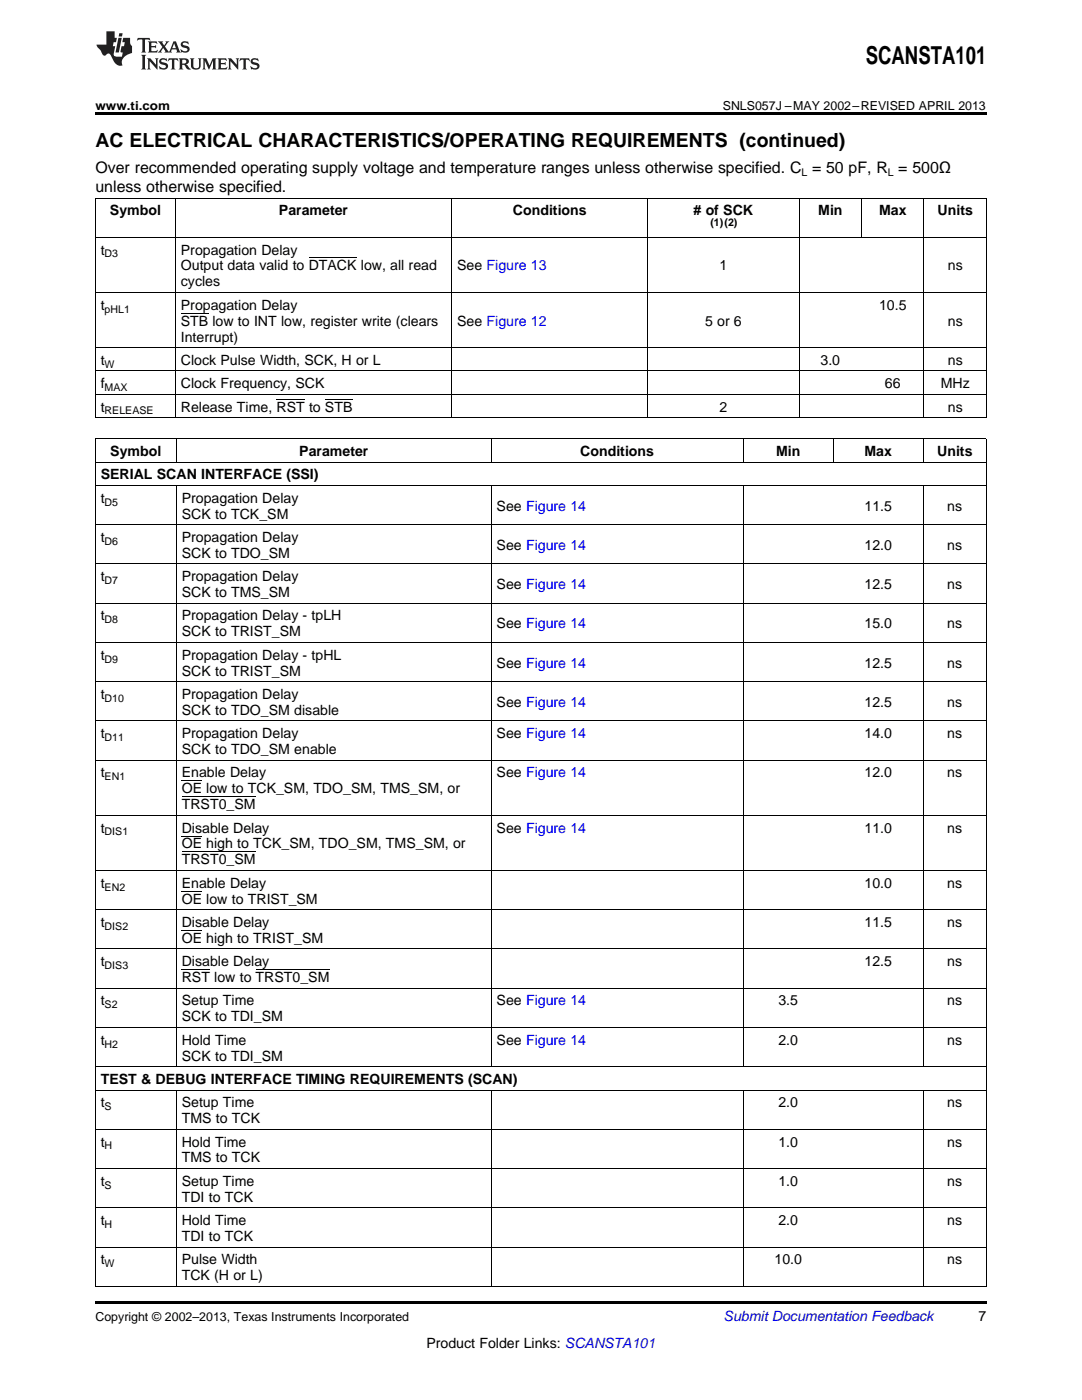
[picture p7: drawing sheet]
<svg xmlns="http://www.w3.org/2000/svg" width="216mm" height="279mm" viewBox="0 0 216 279" stroke-linecap="round" stroke-linejoin="round" font-family="sans-serif">
<defs><g id="words">
<text font-size="4.9" x="172.8" y="12.8">SCANSTA101</text>
<text font-size="3.9" x="19" y="29.3">AC ELECTRICAL CHARACTERISTICS/OPERATING REQUIREMENTS (continued)</text>
<g font-size="3.2">
<text x="19" y="34.4">Over recommended operating supply voltage and temperature ranges unless otherwise specified. C = 50 pF, R = 500Ω</text>
<text x="19" y="38.3">unless otherwise specified.</text>
</g>
<g font-size="2.8">
<text x="21.9" y="43">Symbol</text>
<text x="55.7" y="43">Parameter</text>
<text x="102.3" y="43">Conditions</text>
<text x="138.4" y="43"># of SCK</text>
<text x="163.3" y="43">Min</text>
<text x="175.4" y="43">Max</text>
<text x="187.1" y="43">Units</text>
<text x="20.1" y="50.8">t</text>
<text x="36.1" y="50.8">Propagation Delay</text>
<text x="36.1" y="54">Output data valid to DTACK low, all read</text>
<text x="91.2" y="54">See Figure 13</text>
<text x="143.6" y="54">1</text>
<text x="189.1" y="54">ns</text>
<text x="36.1" y="57.2">cycles</text>
<text x="20.1" y="61.8">t</text>
<text x="36.1" y="61.8">Propagation Delay</text>
<text x="36.1" y="65">STB low to INT low, register write (clears</text>
<text x="91.2" y="65">See Figure 12</text>
<text x="140.7" y="65">5 or 6</text>
<text x="175.4" y="61.8">10.5</text>
<text x="189.1" y="65">ns</text>
<text x="36.1" y="68.2">Interrupt)</text>
<text x="20.1" y="72.8">t</text>
<text x="20.1" y="77.5">f</text>
<text x="36.1" y="72.8">Clock Pulse Width, SCK, H or L</text>
<text x="36.1" y="77.5">Clock Frequency, SCK</text>
<text x="163.7" y="72.8">3.0</text>
<text x="176.6" y="77.5">66</text>
<text x="187.7" y="77.5">MHz</text>
<text x="189.1" y="72.8">ns</text>
<text x="20.1" y="82.1">t</text>
<text x="36.1" y="82.1">Release Time, RST to STB</text>
<text x="143.6" y="82.1">2</text>
<text x="189.1" y="82.1">ns</text>
<text x="20.1" y="95.7">SERIAL SCAN INTERFACE (SSI)</text>
<text x="22" y="91">Symbol</text>
<text x="59.7" y="91">Parameter</text>
<text x="115.8" y="91">Conditions</text>
<text x="154.9" y="91">Min</text>
<text x="172.5" y="91">Max</text>
<text x="187" y="91">Units</text>
<text x="20.1" y="100.3">t</text>
<text x="36.3" y="100.3">Propagation Delay</text>
<text x="99.1" y="101.9">See Figure 14</text>
<text x="172.5" y="101.9">11.5</text>
<text x="189" y="101.9">ns</text>
<text x="36.3" y="103.5">SCK to TCK_SM</text>
<text x="20.1" y="108.2">t</text>
<text x="36.3" y="108.2">Propagation Delay</text>
<text x="36.3" y="111.3">SCK to TDO_SM</text>
<text x="99.1" y="109.7">See Figure 14</text>
<text x="172.5" y="109.7">12.0</text>
<text x="189" y="109.7">ns</text>
<text x="20.1" y="116">t</text>
<text x="36.3" y="116">Propagation Delay</text>
<text x="36.3" y="119.2">SCK to TMS_SM</text>
<text x="99.1" y="117.6">See Figure 14</text>
<text x="172.5" y="117.6">12.5</text>
<text x="189" y="117.6">ns</text>
<text x="20.1" y="123.8">t</text>
<text x="36.3" y="123.8">Propagation Delay - tpLH</text>
<text x="99.1" y="125.4">See Figure 14</text>
<text x="172.5" y="125.4">15.0</text>
<text x="189" y="125.4">ns</text>
<text x="20.1" y="131.7">t</text>
<text x="36.3" y="127">SCK to TRIST_SM</text>
<text x="36.3" y="131.7">Propagation Delay - tpHL</text>
<text x="36.3" y="134.8">SCK to TRIST_SM</text>
<text x="99.1" y="133.2">See Figure 14</text>
<text x="172.5" y="133.2">12.5</text>
<text x="189" y="133.2">ns</text>
<text x="20.1" y="139.5">t</text>
<text x="36.3" y="139.5">Propagation Delay</text>
<text x="36.3" y="142.7">SCK to TDO_SM disable</text>
<text x="99.1" y="141.1">See Figure 14</text>
<text x="172.5" y="141.1">12.5</text>
<text x="189" y="141.1">ns</text>
<text x="20.1" y="147.3">t</text>
<text x="36.3" y="147.3">Propagation Delay</text>
<text x="99.1" y="147.3">See Figure 14</text>
<text x="172.5" y="147.3">14.0</text>
<text x="189" y="147.3">ns</text>
<text x="20.1" y="155.2">t</text>
<text x="36.3" y="150.5">SCK to TDO_SM enable</text>
<text x="36.3" y="155.2">Enable Delay</text>
<text x="99.1" y="155.2">See Figure 14</text>
<text x="172.5" y="155.2">12.0</text>
<text x="189" y="155.2">ns</text>
<text x="36.3" y="158.3">OE low to TCK_SM, TDO_SM, TMS_SM, or</text>
<text x="36.3" y="161.5">TRST0_SM</text>
<text x="20.1" y="166.2">t</text>
<text x="36.3" y="166.2">Disable Delay</text>
<text x="99.1" y="166.2">See Figure 14</text>
<text x="172.5" y="166.2">11.0</text>
<text x="189" y="166.2">ns</text>
<text x="36.3" y="169.3">OE high to TCK_SM, TDO_SM, TMS_SM, or</text>
<text x="36.3" y="172.5">TRST0_SM</text>
<text x="20.1" y="177.2">t</text>
<text x="36.3" y="177.2">Enable Delay</text>
<text x="172.5" y="177.2">10.0</text>
<text x="189" y="177.2">ns</text>
<text x="20.1" y="185">t</text>
<text x="36.3" y="180.3">OE low to TRIST_SM</text>
<text x="36.3" y="185">Disable Delay</text>
<text x="172.5" y="185">11.5</text>
<text x="189" y="185">ns</text>
<text x="36.3" y="188.2">OE high to TRIST_SM</text>
<text x="20.1" y="192.8">t</text>
<text x="36.3" y="192.8">Disable Delay</text>
<text x="36.3" y="196">RST low to TRST0_SM</text>
<text x="172.5" y="192.8">12.5</text>
<text x="189" y="192.8">ns</text>
<text x="20.1" y="200.7">t</text>
<text x="36.3" y="200.7">Setup Time</text>
<text x="36.3" y="203.8">SCK to TDI_SM</text>
<text x="99.1" y="200.7">See Figure 14</text>
<text x="155.3" y="200.7">3.5</text>
<text x="189" y="200.7">ns</text>
<text x="20.1" y="208.5">t</text>
<text x="36.3" y="208.5">Hold Time</text>
<text x="99.1" y="208.5">See Figure 14</text>
<text x="155.3" y="208.5">2.0</text>
<text x="189" y="208.5">ns</text>
<text x="36.3" y="211.7">SCK to TDI_SM</text>
<text x="20.1" y="216.3">TEST &amp; DEBUG INTERFACE TIMING REQUIREMENTS (SCAN)</text>
<text x="20.1" y="221">t</text>
<text x="36.3" y="221">Setup Time</text>
<text x="155.3" y="221">2.0</text>
<text x="189" y="221">ns</text>
<text x="36.3" y="224.2">TMS to TCK</text>
<text x="20.1" y="228.8">t</text>
<text x="36.3" y="228.8">Hold Time</text>
<text x="36.3" y="232">TMS to TCK</text>
<text x="155.3" y="228.8">1.0</text>
<text x="189" y="228.8">ns</text>
<text x="20.1" y="236.6">t</text>
<text x="36.3" y="236.6">Setup Time</text>
<text x="36.3" y="239.8">TDI to TCK</text>
<text x="155.3" y="236.6">1.0</text>
<text x="189" y="236.6">ns</text>
<text x="20.1" y="244.5">t</text>
<text x="36.3" y="244.5">Hold Time</text>
<text x="155.3" y="244.5">2.0</text>
<text x="189" y="244.5">ns</text>
<text x="36.3" y="247.6">TDI to TCK</text>
<text x="20.1" y="252.3">t</text>
<text x="36.3" y="252.3">Pulse Width</text>
<text x="36.3" y="255.5">TCK (H or L)</text>
<text x="154.6" y="252.3">10.0</text>
<text x="189" y="252.3">ns</text>
<text x="195.3" y="263.6">7</text>
<text x="85.1" y="269">Product Folder Links: SCANSTA101</text>
</g>
<text font-size="2.8" fill="#0000c8" x="144.4" y="263.6">Submit Documentation Feedback</text>
<g font-size="2.5">
<text x="19" y="21.9">www.ti.com</text>
<text x="144.2" y="21.9">SNLS057J –MAY 2002–REVISED APRIL 2013</text>
<text x="19" y="263.6">Copyright © 2002–2013, Texas Instruments Incorporated</text>
</g>
<g font-size="2.1">
<text x="159.9" y="35.1">L</text>
<text x="177.1" y="35.1">L</text>
<text x="141.7" y="45">(1)(2)</text>
<text x="20.9" y="51.4">D3</text>
<text x="20.9" y="62.4">pHL1</text>
<text x="20.9" y="73.4">W</text>
<text x="20.9" y="78">MAX</text>
<text x="20.9" y="82.7">RELEASE</text>
<text x="20.9" y="100.9">D5</text>
<text x="20.9" y="108.7">D6</text>
<text x="20.9" y="116.6">D7</text>
<text x="20.9" y="124.4">D8</text>
<text x="20.9" y="132.2">D9</text>
<text x="20.9" y="140.1">D10</text>
<text x="20.9" y="147.9">D11</text>
<text x="20.9" y="155.7">EN1</text>
<text x="20.9" y="166.7">DIS1</text>
<text x="20.9" y="177.7">EN2</text>
<text x="20.9" y="185.6">DIS2</text>
<text x="20.9" y="193.4">DIS3</text>
<text x="20.9" y="201.2">S2</text>
<text x="20.9" y="209.1">H2</text>
<text x="20.9" y="221.5">S</text>
<text x="20.9" y="229.4">H</text>
<text x="20.9" y="237.2">S</text>
<text x="20.9" y="245">H</text>
<text x="20.9" y="252.9">W</text>
</g>
</g></defs>
<path d="M19 22.5h177.8v.5h-177.8zM19 259.7h177.8v.5h-177.8z" fill="#000"/>
<g fill="none" stroke="#000" stroke-width=".2">
<path d="M19 39.5h177.8M19.1 39.6v43.8M35 39.6v43.8M90.1 39.6v43.8M129.2 39.6v43.8M159.4 39.6v43.8M171.9 39.6v7.8M184.3 39.6v43.8M196.8 39.6v43.8M19 58.4h177.8M19 47.4h177.8M19 78.7h177.8"/>
<path d="M19 74h177.8M19 69.4h177.8M19 96.9h177.8M19 92.2h177.8M19 87.6h177.8M19 83.3h177.8M19.1 87.6v169.2M35.2 87.6v4.7M35.2 96.9v116M98 87.6v4.7M98 96.9v116M148.3 87.6v4.7"/>
<path d="M148.3 96.9v116M166.2 87.6v4.7M184.2 87.6v4.7M184.2 96.9v116M196.8 87.6v169.2M19 112.6h177.8M19 104.7h177.8M19 136h177.8M19 128.2h177.8M19 120.4h177.8M19 151.7h177.8M19 143.9h177.8"/>
<path d="M19 173.7h177.8M19 162.7h177.8M19 197.2h177.8M19 189.4h177.8M19 181.6h177.8M19 217.5h177.8M19 212.9h177.8M19 205.1h177.8M35.2 217.6v39.2M98 217.6v39.2M148.3 217.6v39.2M184.2 217.6v39.2"/>
<path d="M19 233.2h177.8M19 225.4h177.8M19 256.7h177.8M19 248.9h177.8M19 241h177.8"/>
</g>
<g fill="#231f20">
<path d="M27.5 7.6l-.1 .5 .4-.2h.6v.1v2.1l-.2 .4h1l-.3-.4v-2.1l.1-.1h.5l.5 .2-.2-.5zM29.5 8.3l.2 .3v1.5l-.2 .4h1.8l.2-.6a1.04 1.04 0 0 1-1.3 .2v-.7h.6l.3 .2v-.6l-.3 .2h-.6v-.6l.8-.1 .4 .3-.2-.5zM31.5 8.3l.9 1.1-.9 1.1h.8l-.2-.2 .5-.7 .4 .7-.2 .2h1.5l-.1-.2 .1-.4h.9l.1 .4-.2 .2h1l-.3-.3-.7-1.9h-.5l-.9 2-.8-1 .9-1h-.8l.1 .3-.3 .5-.4-.6 .2-.2zM34.7 8.6l.4 1h-.7zM36.3 8.4a.63 .63 0 0 0-.2 .7 .63 .63 0 0 0 .6 .4l.6 .2 .1 .2a.75 .75 0 0 1-.7 .4 .75 .75 0 0 1-.6-.5l.1 .7 .1-.1a1.11 1.11 0 0 0 1.5-.6 1.13 1.13 0 0 0-1.2-.8l-.1-.4a1.04 1.04 0 0 1 1.2 .2l-.2-.5-.1 .1-.5-.2zM28.2 10.9l.2 .4v2.2l-.2 .4h1l-.3-.4v-2.2l.3-.4zM29.3 11.6l.3 .4v1.5l-.3 .4h.8l-.2-.4v-1.3l1.5 1.7v-1.9l.2-.4h-.7l.2 .4v.9l-1.1-1.3zM32 11.8a.62 .62 0 0 0-.2 .7 .62 .62 0 0 0 .6 .4l.6 .1 .1 .3a.76 .76 0 0 1-.7 .3 .76 .76 0 0 1-.6-.4l.1 .7 .1-.1a1.11 1.11 0 0 0 1.5-.6 1.13 1.13 0 0 0-1.2-.8l-.1-.4a1.04 1.04 0 0 1 1.2 .2l-.2-.6-.1 .1-.5-.1zM33.7 11.6l-.2 .6a.61 .61 0 0 1 .8-.3v1.6l-.2 .4h.9l-.2-.4v-1.6a.63 .63 0 0 1 .8 .3l-.2-.6zM35.6 11.6l.3 .4v1.5l-.3 .4h1l-.2-.2v-.8l.5 .2a.76 .76 0 0 0 1.2 .7l-1-1a.58 .58 0 0 0 .6-.5 .58 .58 0 0 0-.5-.6zM36.4 11.9h.1a.45 .45 0 0 1 .5 .1 .45 .45 0 0 1 .1 .5l-.7 .2zM37.9 11.6l.2 .2a2.17 2.17 0 0 0 .3 1.9 .99 .99 0 0 0 1.6-.6v-1.1l.2-.4h-.7l.2 .2a1.92 1.92 0 0 1-.2 1.8 .6 .6 0 0 1-.9-.5v-1.1l.2-.4zM40.4 11.6l.2 .4v1.5l-.2 .4h.7l-.2-.4v-1.4l.8 1.8 .8-1.8v1.4l-.2 .4h.9l-.2-.4v-1.5l.2-.4h-.8l-.6 1.5-.6-1.5zM43.4 11.6l.2 .4v1.5l-.2 .4h1.8l.2-.6a1.04 1.04 0 0 1-1.3 .1v-.6h.5l.4 .2v-.6l-.4 .2h-.5v-.7h.8l.3 .3-.1-.6zM45.5 11.6l.2 .4v1.5l-.2 .4h.7l-.2-.4v-1.3l1.5 1.7v-1.9l.2-.4h-.7l.2 .4v.9l-1.1-1.3zM47.9 11.6l-.1 .6a.61 .61 0 0 1 .8-.3v1.6l-.3 .4h1l-.3-.4 .1-1.6a.63 .63 0 0 1 .7 .3l-.1-.6zM50.2 11.8a.62 .62 0 0 0-.2 .7 .62 .62 0 0 0 .6 .4l.6 .1 .2 .3a.76 .76 0 0 1-.8 .3 .76 .76 0 0 1-.6-.4l.1 .7 .2-.1a1.11 1.11 0 0 0 1.5-.6 1.13 1.13 0 0 0-1.3-.8l-.1-.4a1.04 1.04 0 0 1 1.2 .2l-.1-.6-.2 .1-.5-.1z"/>
<path d="M21.2 6.3v2.6h-1.9l.1 .4 .7 .9a.91 .91 0 0 0 1 .8 .56 .56 0 0 1 .5-.3 .56 .56 0 0 1 .5 .3l.4 .8a1.53 1.53 0 0 0 1.9 1.2 1.54 1.54 0 0 1 1-2.1l.9-.3v-1.4a1.52 1.52 0 0 1-.3-1.6h-1.4l-.2 .8h.5l-.2 .8h-.4l-.2 1v.2l.4 .1-.2 .8a1.93 1.93 0 0 1-1.6-.3l.3-1.8h-.5l.2-.8h.4l.2-.8h-.4v-1.3zM23.6 7.6l-.6 2.9h.7l.6-2.9zM23.8 6.6l-.1 .7h.6l.2-.7z"/>
</g>
<path d="M61.6 51.5h9.6M36.1 62.5h5.5M55.2 79.6h5.6M64.8 79.6h5.5M36.3 159h14.7M36.3 155.8h4M36.3 177.9h4M36.3 170h14.7M36.3 166.8h4M36.3 193.5h5.6M36.3 185.7h4M51 193.5h14.7" fill="none" stroke="#000" stroke-width=".2"/>
<use href="#words"/>
</svg>
